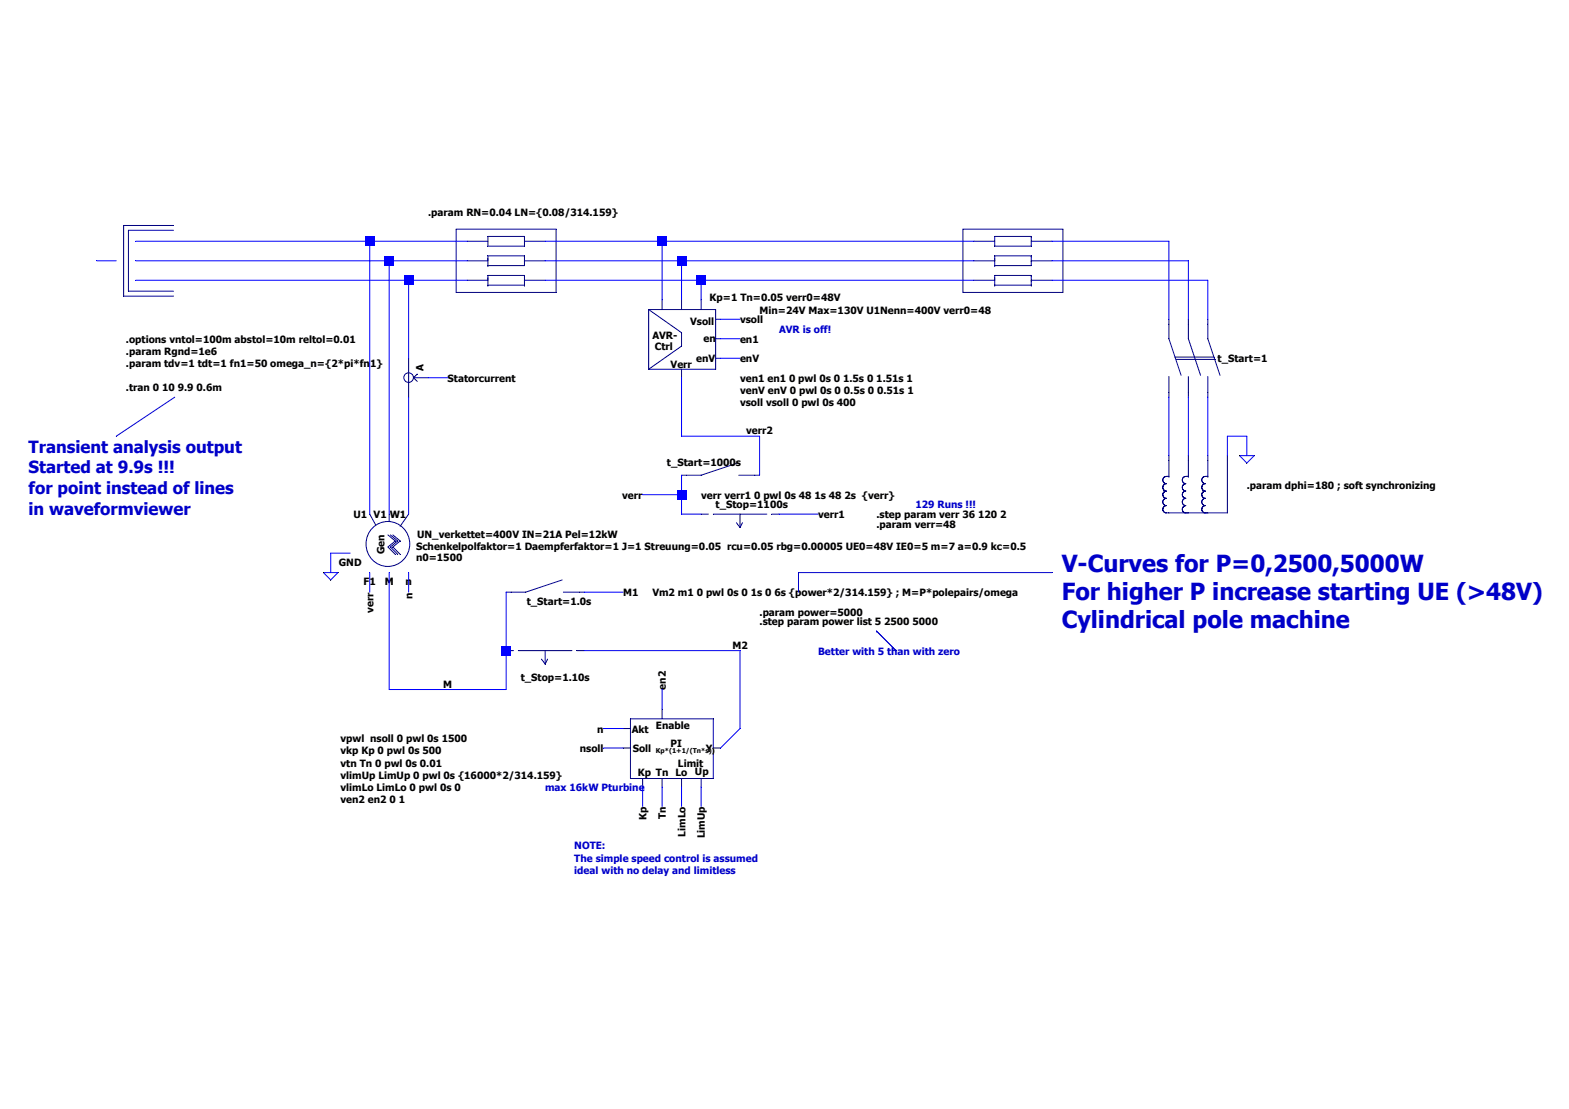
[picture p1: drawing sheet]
<svg xmlns="http://www.w3.org/2000/svg" width="297mm" height="210mm" viewBox="0 0 297 210" stroke-linecap="round" stroke-linejoin="round" font-family="sans-serif">
<defs><g id="words">
<g font-size="4.5" fill="#0000c8">
<text x="201.2" y="108.5">V-Curves for P=0,2500,5000W</text>
<text x="201.2" y="113.8">For higher P increase starting UE (&gt;48V)</text>
<text x="201.2" y="119.1">Cylindrical pole machine</text>
</g>
<g font-size="3.2" fill="#0000c8">
<text x="5.4" y="85.8">Transient analysis output</text>
<text x="5.4" y="89.7">Started at 9.9s !!!</text>
<text x="5.4" y="93.7">for point instead of lines</text>
<text x="5.4" y="97.6">in waveformviewer</text>
</g>
<g font-size="1.9">
<text x="81.2" y="41">.param RN=0.04 LN={0.08/314.159}</text>
<text x="134.5" y="57.1">Kp=1 Tn=0.05 verr0=48V</text>
<text x="144" y="59.4">Min=24V Max=130V U1Nenn=400V verr0=48</text>
<text x="23.9" y="65">.options vntol=100m abstol=10m reltol=0.01</text>
<text x="123.7" y="64.3">AVR-</text>
<text x="130.8" y="61.5">Vsoll</text>
<text x="133.3" y="64.7">en</text>
<text x="140.3" y="65">en1</text>
<text x="140.3" y="61.3">vsoll</text>
<text x="23.9" y="67.3">.param Rgnd=1e6</text>
<text x="23.9" y="69.6">.param tdv=1 tdt=1 fn1=50 omega_n={2*pi*fn1}</text>
<text x="80.3" y="70.4" transform="rotate(-90 80.3 70.4)">A</text>
<text x="124.1" y="66.4">Ctrl</text>
<text x="127.1" y="69.8">Verr</text>
<text x="132" y="68.7">enV</text>
<text x="140.3" y="68.7">enV</text>
<text x="230.8" y="68.7">t_Start=1</text>
<text x="23.9" y="74.2">.tran 0 10 9.9 0.6m</text>
<text x="84.8" y="72.4">Statorcurrent</text>
<text x="140.3" y="72.4">ven1 en1 0 pwl 0s 0 1.5s 0 1.51s 1</text>
<text x="140.3" y="74.7">venV enV 0 pwl 0s 0 0.5s 0 0.51s 1</text>
<text x="140.3" y="77">vsoll vsoll 0 pwl 0s 400</text>
<text x="141.4" y="82.3">verr2</text>
<text x="126.4" y="88.3">t_Start=1000s</text>
<text x="117.9" y="94.5">verr</text>
<text x="132.9" y="94.5">verr verr1 0 pwl 0s 48 1s 48 2s {verr}</text>
<text x="236.3" y="92.7">.param dphi=180 ; soft synchronizing</text>
<text x="67" y="98.2">U1 V1 W1</text>
<text x="79.1" y="101.9">UN_verkettet=400V IN=21A Pel=12kW</text>
<text x="135.6" y="96.4">t_Stop=1100s</text>
<text x="155.1" y="98.2">verr1</text>
<text x="166.1" y="98.2">.step param verr 36 120 2</text>
<text x="166.1" y="100.1">.param verr=48</text>
<text x="64.2" y="107.2">GND</text>
<text x="72.9" y="105.1" transform="rotate(-90 72.9 105.1)">Gen</text>
<text x="78.9" y="106.3">n0=1500</text>
<text x="78.9" y="104.3">Schenkelpolfaktor=1 Daempferfaktor=1 J=1 Streuung=0.05 rcu=0.05 rbg=0.00005 UE0=48V IE0=5 m=7 a=0.9 kc=0.5</text>
<text x="68.9" y="110.9">F1</text>
<text x="72.9" y="110.9">M</text>
<text x="76.8" y="110.9">n</text>
<text x="78.2" y="113.5" transform="rotate(-90 78.2 113.5)">n</text>
<text x="118.1" y="113">M1</text>
<text x="123.6" y="113">Vm2 m1 0 pwl 0s 0 1s 0 6s {power*2/314.159} ; M=P*polepairs/omega</text>
<text x="70.8" y="116.1" transform="rotate(-90 70.8 116.1)">verr</text>
<text x="99.9" y="114.6">t_Start=1.0s</text>
<text x="144" y="116.7">.param power=5000</text>
<text x="144" y="118.6">.step param power list 5 2500 5000</text>
<text x="138.8" y="123">M2</text>
<text x="84" y="130.3">M</text>
<text x="98.7" y="129.2">t_Stop=1.10s</text>
<text x="126.2" y="130.7" transform="rotate(-90 126.2 130.7)">en2</text>
<text x="64.5" y="140.7">vpwl nsoll 0 pwl 0s 1500</text>
<text x="64.5" y="143">vkp Kp 0 pwl 0s 500</text>
<text x="109.9" y="142.6">nsoll</text>
<text x="113.2" y="138.9">n</text>
<text x="119.7" y="138.9">Akt</text>
<text x="119.9" y="142.6">Soll</text>
<text x="124.3" y="138.2">Enable</text>
<text x="127.1" y="141.7">PI</text>
<text x="133.8" y="142.6">Y</text>
<text x="64.5" y="145.3">vtn Tn 0 pwl 0s 0.01</text>
<text x="64.5" y="147.7">vlimUp LimUp 0 pwl 0s {16000*2/314.159}</text>
<text x="64.5" y="150">vlimLo LimLo 0 pwl 0s 0</text>
<text x="120.9" y="147.2">Kp Tn</text>
<text x="128" y="147.2">Lo</text>
<text x="128.5" y="145.4">Limit</text>
<text x="131.7" y="147">Up</text>
<text x="64.5" y="152.3">ven2 en2 0 1</text>
<text x="122.5" y="155.4" transform="rotate(-90 122.5 155.4)">Kp</text>
<text x="126.2" y="155.3" transform="rotate(-90 126.2 155.3)">Tn</text>
<text x="129.9" y="158.6" transform="rotate(-90 129.9 158.6)">LimLo</text>
<text x="133.6" y="158.9" transform="rotate(-90 133.6 158.9)">LimUp</text>
</g>
<g font-size="1.9" fill="#0000c8">
<text x="147.7" y="63.1">AVR is off!</text>
<text x="173.5" y="96.4">129 Runs !!!</text>
<text x="155.1" y="124.1">Better with 5 than with zero</text>
<text x="103.3" y="150">max 16kW Pturbine</text>
<text x="108.9" y="161">NOTE:</text>
<text x="108.9" y="163.4">The simple speed control is assumed</text>
<text x="108.9" y="165.7">ideal with no delay and limitless</text>
</g>
<text font-size="1.3" x="124.3" y="142.8">Kp*(1+1/(Tn*s))</text>
</g></defs>
<path d="M70.1 97.5l1.1 2" fill="none" stroke="#00007e" stroke-width=".19"/>
<path d="M77.5 97.5l-1.7 2.3" fill="none" stroke="#00007e" stroke-width=".19"/>
<path d="M73.8 97.5v1.4" fill="none" stroke="#00007e" stroke-width=".19"/>
<path d="M73.5 103.7l1.4 1.4" fill="none" stroke="#00007e" stroke-width=".19"/>
<path d="M74.9 102.6l-1.4 1.1" fill="none" stroke="#00007e" stroke-width=".19"/>
<path d="M73.5 101.4l1.4 1.2" fill="none" stroke="#00007e" stroke-width=".19"/>
<path d="M74 103.7l1.4 1.4" fill="none" stroke="#00007e" stroke-width=".19"/>
<path d="M75.4 102.6l-1.4 1.1" fill="none" stroke="#00007e" stroke-width=".19"/>
<path d="M74 101.4l1.4 1.2" fill="none" stroke="#00007e" stroke-width=".19"/>
<path d="M74.5 103.7l1.3 1.4" fill="none" stroke="#00007e" stroke-width=".19"/>
<path d="M75.8 102.6l-1.3 1.1" fill="none" stroke="#00007e" stroke-width=".19"/>
<path d="M74.5 101.4l1.3 1.2" fill="none" stroke="#00007e" stroke-width=".19"/>
<path d="M92.5 49v.4M70.8 99.9a4.2 4.2 0 0 1 5.7 .4 4.2 4.2 0 0 1 0 5.7 4.2 4.2 0 0 1-5.7 .4 4.4 4.4 0 0 1 0-6.5z" fill="none" stroke="#00007e" stroke-width=".19"/>
<path d="M99.4 49.4h.1" fill="none" stroke="#00007e" stroke-width=".19"/>
<path d="M92.5 52.7v.4" fill="none" stroke="#00007e" stroke-width=".19"/>
<path d="M99.4 53.1h.1" fill="none" stroke="#00007e" stroke-width=".19"/>
<path d="M88.5 45.7h4" fill="none" stroke="#00007e" stroke-width=".19"/>
<path d="M88.5 49.4h4" fill="none" stroke="#00007e" stroke-width=".19"/>
<path d="M88.5 53.1h4" fill="none" stroke="#00007e" stroke-width=".19"/>
<path d="M99.4 45.7h3.9" fill="none" stroke="#00007e" stroke-width=".19"/>
<path d="M99.4 49.4h3.9" fill="none" stroke="#00007e" stroke-width=".19"/>
<path d="M99.4 53.1h3.9" fill="none" stroke="#00007e" stroke-width=".19"/>
<path d="M92.5 44.8v1.9" fill="none" stroke="#00007e" stroke-width=".19"/>
<path d="M92.5 46.7h6.9" fill="none" stroke="#00007e" stroke-width=".19"/>
<path d="M99.4 44.8v1.9" fill="none" stroke="#00007e" stroke-width=".19"/>
<path d="M99.4 44.8h.1" fill="none" stroke="#00007e" stroke-width=".19"/>
<path d="M92.5 44.8h6.9" fill="none" stroke="#00007e" stroke-width=".19"/>
<path d="M92.5 48.5v1.9" fill="none" stroke="#00007e" stroke-width=".19"/>
<path d="M92.5 50.4h.1" fill="none" stroke="#00007e" stroke-width=".19"/>
<path d="M92.5 50.4h6.9" fill="none" stroke="#00007e" stroke-width=".19"/>
<path d="M99.4 48.5v1.9" fill="none" stroke="#00007e" stroke-width=".19"/>
<path d="M99.4 48.5h.1" fill="none" stroke="#00007e" stroke-width=".19"/>
<path d="M92.5 48.5h6.9" fill="none" stroke="#00007e" stroke-width=".19"/>
<path d="M92.5 52.2v1.9" fill="none" stroke="#00007e" stroke-width=".19"/>
<path d="M92.5 54.1h.1" fill="none" stroke="#00007e" stroke-width=".19"/>
<path d="M92.5 54.1h6.9" fill="none" stroke="#00007e" stroke-width=".19"/>
<path d="M99.4 54.1h.1" fill="none" stroke="#00007e" stroke-width=".19"/>
<path d="M99.4 52.2v1.9" fill="none" stroke="#00007e" stroke-width=".19"/>
<path d="M99.4 52.2h.1" fill="none" stroke="#00007e" stroke-width=".19"/>
<path d="M92.5 52.2h6.9" fill="none" stroke="#00007e" stroke-width=".19"/>
<path d="M86.5 43.4h18.9" fill="none" stroke="#00007e" stroke-width=".19"/>
<path d="M105.4 43.4v12" fill="none" stroke="#00007e" stroke-width=".19"/>
<path d="M86.5 55.4h18.9" fill="none" stroke="#00007e" stroke-width=".19"/>
<path d="M86.5 43.4v12" fill="none" stroke="#00007e" stroke-width=".19"/>
<path d="M119.5 136.3v11.3" fill="none" stroke="#00007e" stroke-width=".19"/>
<path d="M119.5 147.6h15.7" fill="none" stroke="#00007e" stroke-width=".19"/>
<path d="M135.2 136.3v11.3" fill="none" stroke="#00007e" stroke-width=".19"/>
<path d="M119.5 136.3h15.7" fill="none" stroke="#00007e" stroke-width=".19"/>
<path d="M118.1 138.1h1.4" fill="none" stroke="#00007e" stroke-width=".19"/>
<path d="M118.1 141.8h1.4" fill="none" stroke="#00007e" stroke-width=".19"/>
<path d="M135.2 141.8h1.4" fill="none" stroke="#00007e" stroke-width=".19"/>
<path d="M121.8 147.6v1.6" fill="none" stroke="#00007e" stroke-width=".19"/>
<path d="M125.5 147.6v1.6" fill="none" stroke="#00007e" stroke-width=".19"/>
<path d="M132.9 147.6v1.6" fill="none" stroke="#00007e" stroke-width=".19"/>
<path d="M129.2 147.6v1.6" fill="none" stroke="#00007e" stroke-width=".19"/>
<path d="M125.5 134.4v1.9" fill="none" stroke="#00007e" stroke-width=".19"/>
<path d="M95.9 123.4h1.4" fill="none" stroke="#00007e" stroke-width=".19"/>
<path d="M109.3 123.4h1.4" fill="none" stroke="#00007e" stroke-width=".19"/>
<path d="M98.2 123.4h10.2" fill="none" stroke="#00007e" stroke-width=".19"/>
<path d="M103.3 123.4v2.5" fill="none" stroke="#00007e" stroke-width=".19"/>
<path d="M102.6 125l.7 .9" fill="none" stroke="#00007e" stroke-width=".19"/>
<path d="M103.8 125l-.5 .9" fill="none" stroke="#00007e" stroke-width=".19"/>
<path d="M221.1 97.2h.5" fill="none" stroke="#00007e" stroke-width=".19"/>
<path d="M221.6 87.3v3" fill="none" stroke="#00007e" stroke-width=".19"/>
<path d="M221.6 90.3h.1" fill="none" stroke="#00007e" stroke-width=".19"/>
<path d="M221.1 90.3h.5" fill="none" stroke="#00007e" stroke-width=".19"/>
<path d="M224.8 97.2h.4" fill="none" stroke="#00007e" stroke-width=".19"/>
<path d="M225.2 87.3v3" fill="none" stroke="#00007e" stroke-width=".19"/>
<path d="M225.2 90.3h.1" fill="none" stroke="#00007e" stroke-width=".19"/>
<path d="M224.8 90.3h.4" fill="none" stroke="#00007e" stroke-width=".19"/>
<path d="M228.5 97.2h.4" fill="none" stroke="#00007e" stroke-width=".19"/>
<path d="M228.9 87.3v3" fill="none" stroke="#00007e" stroke-width=".19"/>
<path d="M228.9 90.3h.1" fill="none" stroke="#00007e" stroke-width=".19"/>
<path d="M228.5 90.3h.4" fill="none" stroke="#00007e" stroke-width=".19"/>
<path d="M221.6 86.4v.9" fill="none" stroke="#00007e" stroke-width=".19"/>
<path d="M225.2 86.4v.9" fill="none" stroke="#00007e" stroke-width=".19"/>
<path d="M228.9 86.4v.9" fill="none" stroke="#00007e" stroke-width=".19"/>
<path d="M232.6 86.4v.9" fill="none" stroke="#00007e" stroke-width=".19"/>
<path d="M221.6 97.2h11" fill="none" stroke="#00007e" stroke-width=".19"/>
<path d="M232.6 87.3v9.9" fill="none" stroke="#00007e" stroke-width=".19"/>
<path d="M221 97.2h.1" fill="none" stroke="#00007e" stroke-width=".19"/>
<path d="M221 97.2h.1" fill="none" stroke="#00007e" stroke-width=".19"/>
<path d="M220.9 97.2h.1" fill="none" stroke="#00007e" stroke-width=".19"/>
<path d="M220.8 97.2h.1" fill="none" stroke="#00007e" stroke-width=".19"/>
<path d="M220.8 97.2h.1" fill="none" stroke="#00007e" stroke-width=".19"/>
<path d="M220.7 97.1l.1 .1" fill="none" stroke="#00007e" stroke-width=".19"/>
<path d="M220.7 97.1h.1" fill="none" stroke="#00007e" stroke-width=".19"/>
<path d="M220.6 97l.1 .1" fill="none" stroke="#00007e" stroke-width=".19"/>
<path d="M220.6 97h.1" fill="none" stroke="#00007e" stroke-width=".19"/>
<path d="M220.5 96.9l.1 .1" fill="none" stroke="#00007e" stroke-width=".19"/>
<path d="M220.5 96.9h.1" fill="none" stroke="#00007e" stroke-width=".19"/>
<path d="M220.5 96.8v.1" fill="none" stroke="#00007e" stroke-width=".19"/>
<path d="M220.4 96.8h.1" fill="none" stroke="#00007e" stroke-width=".19"/>
<path d="M220.4 96.7v.1" fill="none" stroke="#00007e" stroke-width=".19"/>
<path d="M220.4 96.6v.1" fill="none" stroke="#00007e" stroke-width=".19"/>
<path d="M220.4 96.6h.1" fill="none" stroke="#00007e" stroke-width=".19"/>
<path d="M220.4 96.5v.1" fill="none" stroke="#00007e" stroke-width=".19"/>
<path d="M220.4 96.5h.1" fill="none" stroke="#00007e" stroke-width=".19"/>
<path d="M220.4 96.4v.1" fill="none" stroke="#00007e" stroke-width=".19"/>
<path d="M220.4 96.3v.1" fill="none" stroke="#00007e" stroke-width=".19"/>
<path d="M220.5 96.3h-.1" fill="none" stroke="#00007e" stroke-width=".19"/>
<path d="M220.5 96.2v.1" fill="none" stroke="#00007e" stroke-width=".19"/>
<path d="M220.5 96.1v.1" fill="none" stroke="#00007e" stroke-width=".19"/>
<path d="M220.6 96.1h-.1" fill="none" stroke="#00007e" stroke-width=".19"/>
<path d="M220.6 96.1h.1" fill="none" stroke="#00007e" stroke-width=".19"/>
<path d="M220.7 96l-.1 .1" fill="none" stroke="#00007e" stroke-width=".19"/>
<path d="M220.7 96h.1" fill="none" stroke="#00007e" stroke-width=".19"/>
<path d="M220.8 95.9l-.1 .1" fill="none" stroke="#00007e" stroke-width=".19"/>
<path d="M220.9 95.9h-.1" fill="none" stroke="#00007e" stroke-width=".19"/>
<path d="M220.9 95.9h.1" fill="none" stroke="#00007e" stroke-width=".19"/>
<path d="M221 95.9h-.1" fill="none" stroke="#00007e" stroke-width=".19"/>
<path d="M221 95.9h.1" fill="none" stroke="#00007e" stroke-width=".19"/>
<path d="M221 95.9h.1" fill="none" stroke="#00007e" stroke-width=".19"/>
<path d="M221 95.8v.1" fill="none" stroke="#00007e" stroke-width=".19"/>
<path d="M220.9 95.8h.1" fill="none" stroke="#00007e" stroke-width=".19"/>
<path d="M220.8 95.8h.1" fill="none" stroke="#00007e" stroke-width=".19"/>
<path d="M220.8 95.8h.1" fill="none" stroke="#00007e" stroke-width=".19"/>
<path d="M220.7 95.8h.1" fill="none" stroke="#00007e" stroke-width=".19"/>
<path d="M220.7 95.7v.1" fill="none" stroke="#00007e" stroke-width=".19"/>
<path d="M220.6 95.7h.1" fill="none" stroke="#00007e" stroke-width=".19"/>
<path d="M220.6 95.6v.1" fill="none" stroke="#00007e" stroke-width=".19"/>
<path d="M220.5 95.6h.1" fill="none" stroke="#00007e" stroke-width=".19"/>
<path d="M220.5 95.5v.1" fill="none" stroke="#00007e" stroke-width=".19"/>
<path d="M220.5 95.5h.1" fill="none" stroke="#00007e" stroke-width=".19"/>
<path d="M220.4 95.4l.1 .1" fill="none" stroke="#00007e" stroke-width=".19"/>
<path d="M220.4 95.3v.1" fill="none" stroke="#00007e" stroke-width=".19"/>
<path d="M220.4 95.3h.1" fill="none" stroke="#00007e" stroke-width=".19"/>
<path d="M220.4 95.2v.1" fill="none" stroke="#00007e" stroke-width=".19"/>
<path d="M220.4 95.1v.1" fill="none" stroke="#00007e" stroke-width=".19"/>
<path d="M220.4 95.1h.1" fill="none" stroke="#00007e" stroke-width=".19"/>
<path d="M220.4 95v.1" fill="none" stroke="#00007e" stroke-width=".19"/>
<path d="M220.4 94.9v.1" fill="none" stroke="#00007e" stroke-width=".19"/>
<path d="M220.5 94.9h-.1" fill="none" stroke="#00007e" stroke-width=".19"/>
<path d="M220.5 94.8v.1" fill="none" stroke="#00007e" stroke-width=".19"/>
<path d="M220.5 94.8h.1" fill="none" stroke="#00007e" stroke-width=".19"/>
<path d="M220.6 94.7l-.1 .1" fill="none" stroke="#00007e" stroke-width=".19"/>
<path d="M220.6 94.7h.1" fill="none" stroke="#00007e" stroke-width=".19"/>
<path d="M220.7 94.6l-.1 .1" fill="none" stroke="#00007e" stroke-width=".19"/>
<path d="M220.7 94.6h.1" fill="none" stroke="#00007e" stroke-width=".19"/>
<path d="M220.8 94.5l-.1 .1" fill="none" stroke="#00007e" stroke-width=".19"/>
<path d="M220.9 94.5h-.1" fill="none" stroke="#00007e" stroke-width=".19"/>
<path d="M220.9 94.5h.1" fill="none" stroke="#00007e" stroke-width=".19"/>
<path d="M221 94.5h-.1" fill="none" stroke="#00007e" stroke-width=".19"/>
<path d="M221 94.5h.1" fill="none" stroke="#00007e" stroke-width=".19"/>
<path d="M221 94.5h.1" fill="none" stroke="#00007e" stroke-width=".19"/>
<path d="M221 94.5h.1" fill="none" stroke="#00007e" stroke-width=".19"/>
<path d="M220.9 94.4l.1 .1" fill="none" stroke="#00007e" stroke-width=".19"/>
<path d="M220.8 94.4h.1" fill="none" stroke="#00007e" stroke-width=".19"/>
<path d="M220.8 94.4h.1" fill="none" stroke="#00007e" stroke-width=".19"/>
<path d="M220.7 94.4h.1" fill="none" stroke="#00007e" stroke-width=".19"/>
<path d="M220.7 94.3v.1" fill="none" stroke="#00007e" stroke-width=".19"/>
<path d="M220.6 94.3h.1" fill="none" stroke="#00007e" stroke-width=".19"/>
<path d="M220.6 94.2v.1" fill="none" stroke="#00007e" stroke-width=".19"/>
<path d="M220.5 94.2h.1" fill="none" stroke="#00007e" stroke-width=".19"/>
<path d="M220.5 94.1v.1" fill="none" stroke="#00007e" stroke-width=".19"/>
<path d="M220.5 94.1h.1" fill="none" stroke="#00007e" stroke-width=".19"/>
<path d="M220.4 94l.1 .1" fill="none" stroke="#00007e" stroke-width=".19"/>
<path d="M220.4 93.9v.1" fill="none" stroke="#00007e" stroke-width=".19"/>
<path d="M220.4 93.9h.1" fill="none" stroke="#00007e" stroke-width=".19"/>
<path d="M220.4 93.8v.1" fill="none" stroke="#00007e" stroke-width=".19"/>
<path d="M220.4 93.7v.1" fill="none" stroke="#00007e" stroke-width=".19"/>
<path d="M220.4 93.7h.1" fill="none" stroke="#00007e" stroke-width=".19"/>
<path d="M220.4 93.6v.1" fill="none" stroke="#00007e" stroke-width=".19"/>
<path d="M220.4 93.6h.1" fill="none" stroke="#00007e" stroke-width=".19"/>
<path d="M220.5 93.5l-.1 .1" fill="none" stroke="#00007e" stroke-width=".19"/>
<path d="M220.5 93.4v.1" fill="none" stroke="#00007e" stroke-width=".19"/>
<path d="M220.5 93.4h.1" fill="none" stroke="#00007e" stroke-width=".19"/>
<path d="M220.6 93.3l-.1 .1" fill="none" stroke="#00007e" stroke-width=".19"/>
<path d="M220.6 93.3h.1" fill="none" stroke="#00007e" stroke-width=".19"/>
<path d="M220.7 93.2l-.1 .1" fill="none" stroke="#00007e" stroke-width=".19"/>
<path d="M220.7 93.2h.1" fill="none" stroke="#00007e" stroke-width=".19"/>
<path d="M220.8 93.2h-.1" fill="none" stroke="#00007e" stroke-width=".19"/>
<path d="M220.9 93.1l-.1 .1" fill="none" stroke="#00007e" stroke-width=".19"/>
<path d="M220.9 93.1h.1" fill="none" stroke="#00007e" stroke-width=".19"/>
<path d="M220.9 93.1h.1" fill="none" stroke="#00007e" stroke-width=".19"/>
<path d="M221 93.1h.1" fill="none" stroke="#00007e" stroke-width=".19"/>
<path d="M221 93.1h.1" fill="none" stroke="#00007e" stroke-width=".19"/>
<path d="M221 93.1h.1" fill="none" stroke="#00007e" stroke-width=".19"/>
<path d="M220.9 93.1h.1" fill="none" stroke="#00007e" stroke-width=".19"/>
<path d="M220.8 93l.1 .1" fill="none" stroke="#00007e" stroke-width=".19"/>
<path d="M220.8 93h.1" fill="none" stroke="#00007e" stroke-width=".19"/>
<path d="M220.7 93h.1" fill="none" stroke="#00007e" stroke-width=".19"/>
<path d="M220.7 92.9v.1" fill="none" stroke="#00007e" stroke-width=".19"/>
<path d="M220.6 92.9h.1" fill="none" stroke="#00007e" stroke-width=".19"/>
<path d="M220.6 92.9h.1" fill="none" stroke="#00007e" stroke-width=".19"/>
<path d="M220.5 92.8l.1 .1" fill="none" stroke="#00007e" stroke-width=".19"/>
<path d="M220.5 92.7v.1" fill="none" stroke="#00007e" stroke-width=".19"/>
<path d="M220.5 92.7h.1" fill="none" stroke="#00007e" stroke-width=".19"/>
<path d="M220.4 92.6l.1 .1" fill="none" stroke="#00007e" stroke-width=".19"/>
<path d="M220.4 92.6h.1" fill="none" stroke="#00007e" stroke-width=".19"/>
<path d="M220.4 92.5v.1" fill="none" stroke="#00007e" stroke-width=".19"/>
<path d="M220.4 92.4v.1" fill="none" stroke="#00007e" stroke-width=".19"/>
<path d="M220.4 92.4h.1" fill="none" stroke="#00007e" stroke-width=".19"/>
<path d="M220.4 92.3v.1" fill="none" stroke="#00007e" stroke-width=".19"/>
<path d="M220.4 92.2v.1" fill="none" stroke="#00007e" stroke-width=".19"/>
<path d="M220.4 92.2h.1" fill="none" stroke="#00007e" stroke-width=".19"/>
<path d="M220.5 92.1l-.1 .1" fill="none" stroke="#00007e" stroke-width=".19"/>
<path d="M220.5 92v.1" fill="none" stroke="#00007e" stroke-width=".19"/>
<path d="M220.5 92h.1" fill="none" stroke="#00007e" stroke-width=".19"/>
<path d="M220.6 91.9l-.1 .1" fill="none" stroke="#00007e" stroke-width=".19"/>
<path d="M220.6 91.9h.1" fill="none" stroke="#00007e" stroke-width=".19"/>
<path d="M220.7 91.8l-.1 .1" fill="none" stroke="#00007e" stroke-width=".19"/>
<path d="M220.7 91.8h.1" fill="none" stroke="#00007e" stroke-width=".19"/>
<path d="M220.8 91.8h-.1" fill="none" stroke="#00007e" stroke-width=".19"/>
<path d="M220.9 91.8h-.1" fill="none" stroke="#00007e" stroke-width=".19"/>
<path d="M220.9 91.7v.1" fill="none" stroke="#00007e" stroke-width=".19"/>
<path d="M221 91.7h-.1" fill="none" stroke="#00007e" stroke-width=".19"/>
<path d="M221 91.7h.1" fill="none" stroke="#00007e" stroke-width=".19"/>
<path d="M221 91.7h.1" fill="none" stroke="#00007e" stroke-width=".19"/>
<path d="M221 91.7h.1" fill="none" stroke="#00007e" stroke-width=".19"/>
<path d="M220.9 91.7h.1" fill="none" stroke="#00007e" stroke-width=".19"/>
<path d="M220.8 91.6l.1 .1" fill="none" stroke="#00007e" stroke-width=".19"/>
<path d="M220.8 91.6h.1" fill="none" stroke="#00007e" stroke-width=".19"/>
<path d="M220.7 91.6h.1" fill="none" stroke="#00007e" stroke-width=".19"/>
<path d="M220.7 91.6h.1" fill="none" stroke="#00007e" stroke-width=".19"/>
<path d="M220.6 91.5l.1 .1" fill="none" stroke="#00007e" stroke-width=".19"/>
<path d="M220.6 91.5h.1" fill="none" stroke="#00007e" stroke-width=".19"/>
<path d="M220.5 91.4l.1 .1" fill="none" stroke="#00007e" stroke-width=".19"/>
<path d="M220.5 91.3v.1" fill="none" stroke="#00007e" stroke-width=".19"/>
<path d="M220.5 91.3h.1" fill="none" stroke="#00007e" stroke-width=".19"/>
<path d="M220.4 91.2l.1 .1" fill="none" stroke="#00007e" stroke-width=".19"/>
<path d="M220.4 91.2h.1" fill="none" stroke="#00007e" stroke-width=".19"/>
<path d="M220.4 91.1v.1" fill="none" stroke="#00007e" stroke-width=".19"/>
<path d="M220.4 91v.1" fill="none" stroke="#00007e" stroke-width=".19"/>
<path d="M220.4 91h.1" fill="none" stroke="#00007e" stroke-width=".19"/>
<path d="M220.4 90.9v.1" fill="none" stroke="#00007e" stroke-width=".19"/>
<path d="M220.4 90.8v.1" fill="none" stroke="#00007e" stroke-width=".19"/>
<path d="M220.4 90.8h.1" fill="none" stroke="#00007e" stroke-width=".19"/>
<path d="M220.5 90.7l-.1 .1" fill="none" stroke="#00007e" stroke-width=".19"/>
<path d="M220.5 90.6v.1" fill="none" stroke="#00007e" stroke-width=".19"/>
<path d="M220.5 90.6h.1" fill="none" stroke="#00007e" stroke-width=".19"/>
<path d="M220.6 90.5l-.1 .1" fill="none" stroke="#00007e" stroke-width=".19"/>
<path d="M220.6 90.5h.1" fill="none" stroke="#00007e" stroke-width=".19"/>
<path d="M220.7 90.5h-.1" fill="none" stroke="#00007e" stroke-width=".19"/>
<path d="M220.7 90.4v.1" fill="none" stroke="#00007e" stroke-width=".19"/>
<path d="M220.8 90.4h-.1" fill="none" stroke="#00007e" stroke-width=".19"/>
<path d="M220.9 90.4h-.1" fill="none" stroke="#00007e" stroke-width=".19"/>
<path d="M220.9 90.4h.1" fill="none" stroke="#00007e" stroke-width=".19"/>
<path d="M221 90.3l-.1 .1" fill="none" stroke="#00007e" stroke-width=".19"/>
<path d="M221 90.3h.1" fill="none" stroke="#00007e" stroke-width=".19"/>
<path d="M224.7 97.2h.1" fill="none" stroke="#00007e" stroke-width=".19"/>
<path d="M224.7 97.2h.1" fill="none" stroke="#00007e" stroke-width=".19"/>
<path d="M224.6 97.2h.1" fill="none" stroke="#00007e" stroke-width=".19"/>
<path d="M224.5 97.2h.1" fill="none" stroke="#00007e" stroke-width=".19"/>
<path d="M224.5 97.2h.1" fill="none" stroke="#00007e" stroke-width=".19"/>
<path d="M224.4 97.1l.1 .1" fill="none" stroke="#00007e" stroke-width=".19"/>
<path d="M224.4 97.1h.1" fill="none" stroke="#00007e" stroke-width=".19"/>
<path d="M224.3 97l.1 .1" fill="none" stroke="#00007e" stroke-width=".19"/>
<path d="M224.2 97h.1" fill="none" stroke="#00007e" stroke-width=".19"/>
<path d="M224.2 96.9v.1" fill="none" stroke="#00007e" stroke-width=".19"/>
<path d="M224.2 96.9h.1" fill="none" stroke="#00007e" stroke-width=".19"/>
<path d="M224.1 96.8l.1 .1" fill="none" stroke="#00007e" stroke-width=".19"/>
<path d="M224.1 96.8h.1" fill="none" stroke="#00007e" stroke-width=".19"/>
<path d="M224.1 96.7v.1" fill="none" stroke="#00007e" stroke-width=".19"/>
<path d="M224.1 96.6v.1" fill="none" stroke="#00007e" stroke-width=".19"/>
<path d="M224.1 96.6h.1" fill="none" stroke="#00007e" stroke-width=".19"/>
<path d="M224.1 96.5v.1" fill="none" stroke="#00007e" stroke-width=".19"/>
<path d="M224.1 96.5h.1" fill="none" stroke="#00007e" stroke-width=".19"/>
<path d="M224.1 96.4v.1" fill="none" stroke="#00007e" stroke-width=".19"/>
<path d="M224.1 96.3v.1" fill="none" stroke="#00007e" stroke-width=".19"/>
<path d="M224.2 96.3h-.1" fill="none" stroke="#00007e" stroke-width=".19"/>
<path d="M224.2 96.2v.1" fill="none" stroke="#00007e" stroke-width=".19"/>
<path d="M224.2 96.1v.1" fill="none" stroke="#00007e" stroke-width=".19"/>
<path d="M224.3 96.1h-.1" fill="none" stroke="#00007e" stroke-width=".19"/>
<path d="M224.3 96.1h.1" fill="none" stroke="#00007e" stroke-width=".19"/>
<path d="M224.4 96l-.1 .1" fill="none" stroke="#00007e" stroke-width=".19"/>
<path d="M224.4 96h.1" fill="none" stroke="#00007e" stroke-width=".19"/>
<path d="M224.5 95.9l-.1 .1" fill="none" stroke="#00007e" stroke-width=".19"/>
<path d="M224.5 95.9h.1" fill="none" stroke="#00007e" stroke-width=".19"/>
<path d="M224.6 95.9h-.1" fill="none" stroke="#00007e" stroke-width=".19"/>
<path d="M224.7 95.9h-.1" fill="none" stroke="#00007e" stroke-width=".19"/>
<path d="M224.7 95.9h.1" fill="none" stroke="#00007e" stroke-width=".19"/>
<path d="M224.7 95.9h.1" fill="none" stroke="#00007e" stroke-width=".19"/>
<path d="M224.7 95.8v.1" fill="none" stroke="#00007e" stroke-width=".19"/>
<path d="M224.6 95.8h.1" fill="none" stroke="#00007e" stroke-width=".19"/>
<path d="M224.5 95.8h.1" fill="none" stroke="#00007e" stroke-width=".19"/>
<path d="M224.5 95.8h.1" fill="none" stroke="#00007e" stroke-width=".19"/>
<path d="M224.4 95.8h.1" fill="none" stroke="#00007e" stroke-width=".19"/>
<path d="M224.4 95.7v.1" fill="none" stroke="#00007e" stroke-width=".19"/>
<path d="M224.3 95.7h.1" fill="none" stroke="#00007e" stroke-width=".19"/>
<path d="M224.2 95.6l.1 .1" fill="none" stroke="#00007e" stroke-width=".19"/>
<path d="M224.2 95.6h.1" fill="none" stroke="#00007e" stroke-width=".19"/>
<path d="M224.2 95.5v.1" fill="none" stroke="#00007e" stroke-width=".19"/>
<path d="M224.1 95.5h.1" fill="none" stroke="#00007e" stroke-width=".19"/>
<path d="M224.1 95.4v.1" fill="none" stroke="#00007e" stroke-width=".19"/>
<path d="M224.1 95.3v.1" fill="none" stroke="#00007e" stroke-width=".19"/>
<path d="M224.1 95.3h.1" fill="none" stroke="#00007e" stroke-width=".19"/>
<path d="M224.1 95.2v.1" fill="none" stroke="#00007e" stroke-width=".19"/>
<path d="M224.1 95.1v.1" fill="none" stroke="#00007e" stroke-width=".19"/>
<path d="M224.1 95.1h.1" fill="none" stroke="#00007e" stroke-width=".19"/>
<path d="M224.1 95v.1" fill="none" stroke="#00007e" stroke-width=".19"/>
<path d="M224.1 94.9v.1" fill="none" stroke="#00007e" stroke-width=".19"/>
<path d="M224.2 94.9h-.1" fill="none" stroke="#00007e" stroke-width=".19"/>
<path d="M224.2 94.8v.1" fill="none" stroke="#00007e" stroke-width=".19"/>
<path d="M224.2 94.8h.1" fill="none" stroke="#00007e" stroke-width=".19"/>
<path d="M224.3 94.7l-.1 .1" fill="none" stroke="#00007e" stroke-width=".19"/>
<path d="M224.3 94.7h.1" fill="none" stroke="#00007e" stroke-width=".19"/>
<path d="M224.4 94.6l-.1 .1" fill="none" stroke="#00007e" stroke-width=".19"/>
<path d="M224.4 94.6h.1" fill="none" stroke="#00007e" stroke-width=".19"/>
<path d="M224.5 94.5l-.1 .1" fill="none" stroke="#00007e" stroke-width=".19"/>
<path d="M224.5 94.5h.1" fill="none" stroke="#00007e" stroke-width=".19"/>
<path d="M224.6 94.5h-.1" fill="none" stroke="#00007e" stroke-width=".19"/>
<path d="M224.7 94.5h-.1" fill="none" stroke="#00007e" stroke-width=".19"/>
<path d="M224.7 94.5h.1" fill="none" stroke="#00007e" stroke-width=".19"/>
<path d="M224.7 94.5h.1" fill="none" stroke="#00007e" stroke-width=".19"/>
<path d="M224.7 94.5h.1" fill="none" stroke="#00007e" stroke-width=".19"/>
<path d="M224.6 94.4l.1 .1" fill="none" stroke="#00007e" stroke-width=".19"/>
<path d="M224.5 94.4h.1" fill="none" stroke="#00007e" stroke-width=".19"/>
<path d="M224.5 94.4h.1" fill="none" stroke="#00007e" stroke-width=".19"/>
<path d="M224.4 94.4h.1" fill="none" stroke="#00007e" stroke-width=".19"/>
<path d="M224.4 94.3v.1" fill="none" stroke="#00007e" stroke-width=".19"/>
<path d="M224.3 94.3h.1" fill="none" stroke="#00007e" stroke-width=".19"/>
<path d="M224.2 94.2l.1 .1" fill="none" stroke="#00007e" stroke-width=".19"/>
<path d="M224.2 94.2h.1" fill="none" stroke="#00007e" stroke-width=".19"/>
<path d="M224.2 94.1v.1" fill="none" stroke="#00007e" stroke-width=".19"/>
<path d="M224.1 94.1h.1" fill="none" stroke="#00007e" stroke-width=".19"/>
<path d="M224.1 94v.1" fill="none" stroke="#00007e" stroke-width=".19"/>
<path d="M224.1 93.9v.1" fill="none" stroke="#00007e" stroke-width=".19"/>
<path d="M224.1 93.9h.1" fill="none" stroke="#00007e" stroke-width=".19"/>
<path d="M224.1 93.8v.1" fill="none" stroke="#00007e" stroke-width=".19"/>
<path d="M224.1 93.7v.1" fill="none" stroke="#00007e" stroke-width=".19"/>
<path d="M224.1 93.7h.1" fill="none" stroke="#00007e" stroke-width=".19"/>
<path d="M224.1 93.6v.1" fill="none" stroke="#00007e" stroke-width=".19"/>
<path d="M224.1 93.6h.1" fill="none" stroke="#00007e" stroke-width=".19"/>
<path d="M224.2 93.5l-.1 .1" fill="none" stroke="#00007e" stroke-width=".19"/>
<path d="M224.2 93.4v.1" fill="none" stroke="#00007e" stroke-width=".19"/>
<path d="M224.2 93.4h.1" fill="none" stroke="#00007e" stroke-width=".19"/>
<path d="M224.3 93.3l-.1 .1" fill="none" stroke="#00007e" stroke-width=".19"/>
<path d="M224.3 93.3h.1" fill="none" stroke="#00007e" stroke-width=".19"/>
<path d="M224.4 93.2l-.1 .1" fill="none" stroke="#00007e" stroke-width=".19"/>
<path d="M224.4 93.2h.1" fill="none" stroke="#00007e" stroke-width=".19"/>
<path d="M224.5 93.2h-.1" fill="none" stroke="#00007e" stroke-width=".19"/>
<path d="M224.5 93.1v.1" fill="none" stroke="#00007e" stroke-width=".19"/>
<path d="M224.6 93.1h-.1" fill="none" stroke="#00007e" stroke-width=".19"/>
<path d="M224.6 93.1h.1" fill="none" stroke="#00007e" stroke-width=".19"/>
<path d="M224.7 93.1h.1" fill="none" stroke="#00007e" stroke-width=".19"/>
<path d="M224.7 93.1h.1" fill="none" stroke="#00007e" stroke-width=".19"/>
<path d="M224.7 93.1h.1" fill="none" stroke="#00007e" stroke-width=".19"/>
<path d="M224.6 93.1h.1" fill="none" stroke="#00007e" stroke-width=".19"/>
<path d="M224.5 93l.1 .1" fill="none" stroke="#00007e" stroke-width=".19"/>
<path d="M224.5 93h.1" fill="none" stroke="#00007e" stroke-width=".19"/>
<path d="M224.4 93h.1" fill="none" stroke="#00007e" stroke-width=".19"/>
<path d="M224.4 92.9v.1" fill="none" stroke="#00007e" stroke-width=".19"/>
<path d="M224.3 92.9h.1" fill="none" stroke="#00007e" stroke-width=".19"/>
<path d="M224.2 92.9h.1" fill="none" stroke="#00007e" stroke-width=".19"/>
<path d="M224.2 92.8v.1" fill="none" stroke="#00007e" stroke-width=".19"/>
<path d="M224.2 92.7v.1" fill="none" stroke="#00007e" stroke-width=".19"/>
<path d="M224.1 92.7h.1" fill="none" stroke="#00007e" stroke-width=".19"/>
<path d="M224.1 92.6v.1" fill="none" stroke="#00007e" stroke-width=".19"/>
<path d="M224.1 92.6h.1" fill="none" stroke="#00007e" stroke-width=".19"/>
<path d="M224.1 92.5v.1" fill="none" stroke="#00007e" stroke-width=".19"/>
<path d="M224.1 92.4v.1" fill="none" stroke="#00007e" stroke-width=".19"/>
<path d="M224.1 92.4h.1" fill="none" stroke="#00007e" stroke-width=".19"/>
<path d="M224.1 92.3v.1" fill="none" stroke="#00007e" stroke-width=".19"/>
<path d="M224.1 92.2v.1" fill="none" stroke="#00007e" stroke-width=".19"/>
<path d="M224.1 92.2h.1" fill="none" stroke="#00007e" stroke-width=".19"/>
<path d="M224.2 92.1l-.1 .1" fill="none" stroke="#00007e" stroke-width=".19"/>
<path d="M224.2 92v.1" fill="none" stroke="#00007e" stroke-width=".19"/>
<path d="M224.2 92h.1" fill="none" stroke="#00007e" stroke-width=".19"/>
<path d="M224.3 91.9l-.1 .1" fill="none" stroke="#00007e" stroke-width=".19"/>
<path d="M224.3 91.9h.1" fill="none" stroke="#00007e" stroke-width=".19"/>
<path d="M224.4 91.8l-.1 .1" fill="none" stroke="#00007e" stroke-width=".19"/>
<path d="M224.4 91.8h.1" fill="none" stroke="#00007e" stroke-width=".19"/>
<path d="M224.5 91.8h-.1" fill="none" stroke="#00007e" stroke-width=".19"/>
<path d="M224.5 91.8h.1" fill="none" stroke="#00007e" stroke-width=".19"/>
<path d="M224.6 91.7l-.1 .1" fill="none" stroke="#00007e" stroke-width=".19"/>
<path d="M224.7 91.7h-.1" fill="none" stroke="#00007e" stroke-width=".19"/>
<path d="M224.7 91.7h.1" fill="none" stroke="#00007e" stroke-width=".19"/>
<path d="M224.7 91.7h.1" fill="none" stroke="#00007e" stroke-width=".19"/>
<path d="M224.7 91.7h.1" fill="none" stroke="#00007e" stroke-width=".19"/>
<path d="M224.6 91.7h.1" fill="none" stroke="#00007e" stroke-width=".19"/>
<path d="M224.5 91.6l.1 .1" fill="none" stroke="#00007e" stroke-width=".19"/>
<path d="M224.5 91.6h.1" fill="none" stroke="#00007e" stroke-width=".19"/>
<path d="M224.4 91.6h.1" fill="none" stroke="#00007e" stroke-width=".19"/>
<path d="M224.4 91.6h.1" fill="none" stroke="#00007e" stroke-width=".19"/>
<path d="M224.3 91.5l.1 .1" fill="none" stroke="#00007e" stroke-width=".19"/>
<path d="M224.2 91.5h.1" fill="none" stroke="#00007e" stroke-width=".19"/>
<path d="M224.2 91.4v.1" fill="none" stroke="#00007e" stroke-width=".19"/>
<path d="M224.2 91.3v.1" fill="none" stroke="#00007e" stroke-width=".19"/>
<path d="M224.1 91.3h.1" fill="none" stroke="#00007e" stroke-width=".19"/>
<path d="M224.1 91.2v.1" fill="none" stroke="#00007e" stroke-width=".19"/>
<path d="M224.1 91.2h.1" fill="none" stroke="#00007e" stroke-width=".19"/>
<path d="M224.1 91.1v.1" fill="none" stroke="#00007e" stroke-width=".19"/>
<path d="M224.1 91v.1" fill="none" stroke="#00007e" stroke-width=".19"/>
<path d="M224.1 91h.1" fill="none" stroke="#00007e" stroke-width=".19"/>
<path d="M224.1 90.9v.1" fill="none" stroke="#00007e" stroke-width=".19"/>
<path d="M224.1 90.8v.1" fill="none" stroke="#00007e" stroke-width=".19"/>
<path d="M224.1 90.8h.1" fill="none" stroke="#00007e" stroke-width=".19"/>
<path d="M224.2 90.7l-.1 .1" fill="none" stroke="#00007e" stroke-width=".19"/>
<path d="M224.2 90.6v.1" fill="none" stroke="#00007e" stroke-width=".19"/>
<path d="M224.2 90.6h.1" fill="none" stroke="#00007e" stroke-width=".19"/>
<path d="M224.3 90.5l-.1 .1" fill="none" stroke="#00007e" stroke-width=".19"/>
<path d="M224.3 90.5h.1" fill="none" stroke="#00007e" stroke-width=".19"/>
<path d="M224.4 90.5h-.1" fill="none" stroke="#00007e" stroke-width=".19"/>
<path d="M224.4 90.4v.1" fill="none" stroke="#00007e" stroke-width=".19"/>
<path d="M224.5 90.4h-.1" fill="none" stroke="#00007e" stroke-width=".19"/>
<path d="M224.5 90.4h.1" fill="none" stroke="#00007e" stroke-width=".19"/>
<path d="M224.6 90.4h-.1" fill="none" stroke="#00007e" stroke-width=".19"/>
<path d="M224.7 90.3l-.1 .1" fill="none" stroke="#00007e" stroke-width=".19"/>
<path d="M224.7 90.3h.1" fill="none" stroke="#00007e" stroke-width=".19"/>
<path d="M228.4 97.2h.1" fill="none" stroke="#00007e" stroke-width=".19"/>
<path d="M228.3 97.2h.1" fill="none" stroke="#00007e" stroke-width=".19"/>
<path d="M228.3 97.2h.1" fill="none" stroke="#00007e" stroke-width=".19"/>
<path d="M228.2 97.2h.1" fill="none" stroke="#00007e" stroke-width=".19"/>
<path d="M228.2 97.2h.1" fill="none" stroke="#00007e" stroke-width=".19"/>
<path d="M228.1 97.1l.1 .1" fill="none" stroke="#00007e" stroke-width=".19"/>
<path d="M228 97.1h.1" fill="none" stroke="#00007e" stroke-width=".19"/>
<path d="M228 97v.1" fill="none" stroke="#00007e" stroke-width=".19"/>
<path d="M228 97h.1" fill="none" stroke="#00007e" stroke-width=".19"/>
<path d="M227.9 96.9l.1 .1" fill="none" stroke="#00007e" stroke-width=".19"/>
<path d="M227.9 96.9h.1" fill="none" stroke="#00007e" stroke-width=".19"/>
<path d="M227.9 96.8v.1" fill="none" stroke="#00007e" stroke-width=".19"/>
<path d="M227.8 96.8h.1" fill="none" stroke="#00007e" stroke-width=".19"/>
<path d="M227.8 96.7v.1" fill="none" stroke="#00007e" stroke-width=".19"/>
<path d="M227.8 96.6v.1" fill="none" stroke="#00007e" stroke-width=".19"/>
<path d="M227.8 96.6h.1" fill="none" stroke="#00007e" stroke-width=".19"/>
<path d="M227.8 96.5v.1" fill="none" stroke="#00007e" stroke-width=".19"/>
<path d="M227.8 96.5h.1" fill="none" stroke="#00007e" stroke-width=".19"/>
<path d="M227.8 96.4v.1" fill="none" stroke="#00007e" stroke-width=".19"/>
<path d="M227.8 96.3v.1" fill="none" stroke="#00007e" stroke-width=".19"/>
<path d="M227.9 96.3h-.1" fill="none" stroke="#00007e" stroke-width=".19"/>
<path d="M227.9 96.2v.1" fill="none" stroke="#00007e" stroke-width=".19"/>
<path d="M227.9 96.1v.1" fill="none" stroke="#00007e" stroke-width=".19"/>
<path d="M228 96.1h-.1" fill="none" stroke="#00007e" stroke-width=".19"/>
<path d="M228 96.1h.1" fill="none" stroke="#00007e" stroke-width=".19"/>
<path d="M228.1 96l-.1 .1" fill="none" stroke="#00007e" stroke-width=".19"/>
<path d="M228.1 96h.1" fill="none" stroke="#00007e" stroke-width=".19"/>
<path d="M228.2 95.9l-.1 .1" fill="none" stroke="#00007e" stroke-width=".19"/>
<path d="M228.2 95.9h.1" fill="none" stroke="#00007e" stroke-width=".19"/>
<path d="M228.3 95.9h-.1" fill="none" stroke="#00007e" stroke-width=".19"/>
<path d="M228.4 95.9h-.1" fill="none" stroke="#00007e" stroke-width=".19"/>
<path d="M228.4 95.9h.1" fill="none" stroke="#00007e" stroke-width=".19"/>
<path d="M228.4 95.9h.1" fill="none" stroke="#00007e" stroke-width=".19"/>
<path d="M228.3 95.8l.1 .1" fill="none" stroke="#00007e" stroke-width=".19"/>
<path d="M228.3 95.8h.1" fill="none" stroke="#00007e" stroke-width=".19"/>
<path d="M228.2 95.8h.1" fill="none" stroke="#00007e" stroke-width=".19"/>
<path d="M228.2 95.8h.1" fill="none" stroke="#00007e" stroke-width=".19"/>
<path d="M228.1 95.8h.1" fill="none" stroke="#00007e" stroke-width=".19"/>
<path d="M228 95.7l.1 .1" fill="none" stroke="#00007e" stroke-width=".19"/>
<path d="M228 95.7h.1" fill="none" stroke="#00007e" stroke-width=".19"/>
<path d="M228 95.6v.1" fill="none" stroke="#00007e" stroke-width=".19"/>
<path d="M227.9 95.6h.1" fill="none" stroke="#00007e" stroke-width=".19"/>
<path d="M227.9 95.5v.1" fill="none" stroke="#00007e" stroke-width=".19"/>
<path d="M227.9 95.5h.1" fill="none" stroke="#00007e" stroke-width=".19"/>
<path d="M227.8 95.4l.1 .1" fill="none" stroke="#00007e" stroke-width=".19"/>
<path d="M227.8 95.3v.1" fill="none" stroke="#00007e" stroke-width=".19"/>
<path d="M227.8 95.3h.1" fill="none" stroke="#00007e" stroke-width=".19"/>
<path d="M227.8 95.2v.1" fill="none" stroke="#00007e" stroke-width=".19"/>
<path d="M227.8 95.1v.1" fill="none" stroke="#00007e" stroke-width=".19"/>
<path d="M227.8 95.1h.1" fill="none" stroke="#00007e" stroke-width=".19"/>
<path d="M227.8 95v.1" fill="none" stroke="#00007e" stroke-width=".19"/>
<path d="M227.8 94.9v.1" fill="none" stroke="#00007e" stroke-width=".19"/>
<path d="M227.9 94.9h-.1" fill="none" stroke="#00007e" stroke-width=".19"/>
<path d="M227.9 94.8v.1" fill="none" stroke="#00007e" stroke-width=".19"/>
<path d="M227.9 94.8h.1" fill="none" stroke="#00007e" stroke-width=".19"/>
<path d="M228 94.7l-.1 .1" fill="none" stroke="#00007e" stroke-width=".19"/>
<path d="M228 94.7h.1" fill="none" stroke="#00007e" stroke-width=".19"/>
<path d="M228.1 94.6l-.1 .1" fill="none" stroke="#00007e" stroke-width=".19"/>
<path d="M228.1 94.6h.1" fill="none" stroke="#00007e" stroke-width=".19"/>
<path d="M228.2 94.5l-.1 .1" fill="none" stroke="#00007e" stroke-width=".19"/>
<path d="M228.2 94.5h.1" fill="none" stroke="#00007e" stroke-width=".19"/>
<path d="M228.3 94.5h-.1" fill="none" stroke="#00007e" stroke-width=".19"/>
<path d="M228.4 94.5h-.1" fill="none" stroke="#00007e" stroke-width=".19"/>
<path d="M228.4 94.5h.1" fill="none" stroke="#00007e" stroke-width=".19"/>
<path d="M228.4 94.5h.1" fill="none" stroke="#00007e" stroke-width=".19"/>
<path d="M228.3 94.5h.1" fill="none" stroke="#00007e" stroke-width=".19"/>
<path d="M228.3 94.4v.1" fill="none" stroke="#00007e" stroke-width=".19"/>
<path d="M228.2 94.4h.1" fill="none" stroke="#00007e" stroke-width=".19"/>
<path d="M228.2 94.4h.1" fill="none" stroke="#00007e" stroke-width=".19"/>
<path d="M228.1 94.4h.1" fill="none" stroke="#00007e" stroke-width=".19"/>
<path d="M228 94.3l.1 .1" fill="none" stroke="#00007e" stroke-width=".19"/>
<path d="M228 94.3h.1" fill="none" stroke="#00007e" stroke-width=".19"/>
<path d="M228 94.2v.1" fill="none" stroke="#00007e" stroke-width=".19"/>
<path d="M227.9 94.2h.1" fill="none" stroke="#00007e" stroke-width=".19"/>
<path d="M227.9 94.1v.1" fill="none" stroke="#00007e" stroke-width=".19"/>
<path d="M227.9 94.1h.1" fill="none" stroke="#00007e" stroke-width=".19"/>
<path d="M227.8 94l.1 .1" fill="none" stroke="#00007e" stroke-width=".19"/>
<path d="M227.8 93.9v.1" fill="none" stroke="#00007e" stroke-width=".19"/>
<path d="M227.8 93.9h.1" fill="none" stroke="#00007e" stroke-width=".19"/>
<path d="M227.8 93.8v.1" fill="none" stroke="#00007e" stroke-width=".19"/>
<path d="M227.8 93.7v.1" fill="none" stroke="#00007e" stroke-width=".19"/>
<path d="M227.8 93.7h.1" fill="none" stroke="#00007e" stroke-width=".19"/>
<path d="M227.8 93.6v.1" fill="none" stroke="#00007e" stroke-width=".19"/>
<path d="M227.8 93.6h.1" fill="none" stroke="#00007e" stroke-width=".19"/>
<path d="M227.9 93.5l-.1 .1" fill="none" stroke="#00007e" stroke-width=".19"/>
<path d="M227.9 93.4v.1" fill="none" stroke="#00007e" stroke-width=".19"/>
<path d="M227.9 93.4h.1" fill="none" stroke="#00007e" stroke-width=".19"/>
<path d="M228 93.3l-.1 .1" fill="none" stroke="#00007e" stroke-width=".19"/>
<path d="M228 93.3h.1" fill="none" stroke="#00007e" stroke-width=".19"/>
<path d="M228.1 93.2l-.1 .1" fill="none" stroke="#00007e" stroke-width=".19"/>
<path d="M228.1 93.2h.1" fill="none" stroke="#00007e" stroke-width=".19"/>
<path d="M228.2 93.2h-.1" fill="none" stroke="#00007e" stroke-width=".19"/>
<path d="M228.2 93.1v.1" fill="none" stroke="#00007e" stroke-width=".19"/>
<path d="M228.3 93.1h-.1" fill="none" stroke="#00007e" stroke-width=".19"/>
<path d="M228.3 93.1h.1" fill="none" stroke="#00007e" stroke-width=".19"/>
<path d="M228.4 93.1h.1" fill="none" stroke="#00007e" stroke-width=".19"/>
<path d="M228.4 93.1h.1" fill="none" stroke="#00007e" stroke-width=".19"/>
<path d="M228.3 93.1h.1" fill="none" stroke="#00007e" stroke-width=".19"/>
<path d="M228.3 93.1h.1" fill="none" stroke="#00007e" stroke-width=".19"/>
<path d="M228.2 93l.1 .1" fill="none" stroke="#00007e" stroke-width=".19"/>
<path d="M228.2 93h.1" fill="none" stroke="#00007e" stroke-width=".19"/>
<path d="M228.1 93h.1" fill="none" stroke="#00007e" stroke-width=".19"/>
<path d="M228 92.9l.1 .1" fill="none" stroke="#00007e" stroke-width=".19"/>
<path d="M228 92.9h.1" fill="none" stroke="#00007e" stroke-width=".19"/>
<path d="M228 92.9h.1" fill="none" stroke="#00007e" stroke-width=".19"/>
<path d="M227.9 92.8l.1 .1" fill="none" stroke="#00007e" stroke-width=".19"/>
<path d="M227.9 92.7v.1" fill="none" stroke="#00007e" stroke-width=".19"/>
<path d="M227.9 92.7h.1" fill="none" stroke="#00007e" stroke-width=".19"/>
<path d="M227.8 92.6l.1 .1" fill="none" stroke="#00007e" stroke-width=".19"/>
<path d="M227.8 92.6h.1" fill="none" stroke="#00007e" stroke-width=".19"/>
<path d="M227.8 92.5v.1" fill="none" stroke="#00007e" stroke-width=".19"/>
<path d="M227.8 92.4v.1" fill="none" stroke="#00007e" stroke-width=".19"/>
<path d="M227.8 92.4h.1" fill="none" stroke="#00007e" stroke-width=".19"/>
<path d="M227.8 92.3v.1" fill="none" stroke="#00007e" stroke-width=".19"/>
<path d="M227.8 92.2v.1" fill="none" stroke="#00007e" stroke-width=".19"/>
<path d="M227.8 92.2h.1" fill="none" stroke="#00007e" stroke-width=".19"/>
<path d="M227.9 92.1l-.1 .1" fill="none" stroke="#00007e" stroke-width=".19"/>
<path d="M227.9 92v.1" fill="none" stroke="#00007e" stroke-width=".19"/>
<path d="M227.9 92h.1" fill="none" stroke="#00007e" stroke-width=".19"/>
<path d="M228 91.9l-.1 .1" fill="none" stroke="#00007e" stroke-width=".19"/>
<path d="M228 91.9h.1" fill="none" stroke="#00007e" stroke-width=".19"/>
<path d="M228.1 91.8l-.1 .1" fill="none" stroke="#00007e" stroke-width=".19"/>
<path d="M228.1 91.8h.1" fill="none" stroke="#00007e" stroke-width=".19"/>
<path d="M228.2 91.8h-.1" fill="none" stroke="#00007e" stroke-width=".19"/>
<path d="M228.2 91.8h.1" fill="none" stroke="#00007e" stroke-width=".19"/>
<path d="M228.3 91.7l-.1 .1" fill="none" stroke="#00007e" stroke-width=".19"/>
<path d="M228.4 91.7h-.1" fill="none" stroke="#00007e" stroke-width=".19"/>
<path d="M228.4 91.7h.1" fill="none" stroke="#00007e" stroke-width=".19"/>
<path d="M228.4 91.7h.1" fill="none" stroke="#00007e" stroke-width=".19"/>
<path d="M228.3 91.7h.1" fill="none" stroke="#00007e" stroke-width=".19"/>
<path d="M228.3 91.7h.1" fill="none" stroke="#00007e" stroke-width=".19"/>
<path d="M228.2 91.6l.1 .1" fill="none" stroke="#00007e" stroke-width=".19"/>
<path d="M228.2 91.6h.1" fill="none" stroke="#00007e" stroke-width=".19"/>
<path d="M228.1 91.6h.1" fill="none" stroke="#00007e" stroke-width=".19"/>
<path d="M228 91.6h.1" fill="none" stroke="#00007e" stroke-width=".19"/>
<path d="M228 91.5v.1" fill="none" stroke="#00007e" stroke-width=".19"/>
<path d="M228 91.5h.1" fill="none" stroke="#00007e" stroke-width=".19"/>
<path d="M227.9 91.4l.1 .1" fill="none" stroke="#00007e" stroke-width=".19"/>
<path d="M227.9 91.3v.1" fill="none" stroke="#00007e" stroke-width=".19"/>
<path d="M227.9 91.3h.1" fill="none" stroke="#00007e" stroke-width=".19"/>
<path d="M227.8 91.2l.1 .1" fill="none" stroke="#00007e" stroke-width=".19"/>
<path d="M227.8 91.2h.1" fill="none" stroke="#00007e" stroke-width=".19"/>
<path d="M227.8 91.1v.1" fill="none" stroke="#00007e" stroke-width=".19"/>
<path d="M227.8 91v.1" fill="none" stroke="#00007e" stroke-width=".19"/>
<path d="M227.8 91h.1" fill="none" stroke="#00007e" stroke-width=".19"/>
<path d="M227.8 90.9v.1" fill="none" stroke="#00007e" stroke-width=".19"/>
<path d="M227.8 90.8v.1" fill="none" stroke="#00007e" stroke-width=".19"/>
<path d="M227.8 90.8h.1" fill="none" stroke="#00007e" stroke-width=".19"/>
<path d="M227.9 90.7l-.1 .1" fill="none" stroke="#00007e" stroke-width=".19"/>
<path d="M227.9 90.6v.1" fill="none" stroke="#00007e" stroke-width=".19"/>
<path d="M227.9 90.6h.1" fill="none" stroke="#00007e" stroke-width=".19"/>
<path d="M228 90.5l-.1 .1" fill="none" stroke="#00007e" stroke-width=".19"/>
<path d="M228 90.5h.1" fill="none" stroke="#00007e" stroke-width=".19"/>
<path d="M228.1 90.5h-.1" fill="none" stroke="#00007e" stroke-width=".19"/>
<path d="M228.1 90.4v.1" fill="none" stroke="#00007e" stroke-width=".19"/>
<path d="M228.2 90.4h-.1" fill="none" stroke="#00007e" stroke-width=".19"/>
<path d="M228.2 90.4h.1" fill="none" stroke="#00007e" stroke-width=".19"/>
<path d="M228.3 90.4h-.1" fill="none" stroke="#00007e" stroke-width=".19"/>
<path d="M228.4 90.3l-.1 .1" fill="none" stroke="#00007e" stroke-width=".19"/>
<path d="M228.4 90.3h.1" fill="none" stroke="#00007e" stroke-width=".19"/>
<path d="M228.9 61.4v2.8" fill="none" stroke="#00007e" stroke-width=".19"/>
<path d="M228.9 71.4v3" fill="none" stroke="#00007e" stroke-width=".19"/>
<path d="M228.9 60.5v.9" fill="none" stroke="#00007e" stroke-width=".19"/>
<path d="M228.9 74.4v.9" fill="none" stroke="#00007e" stroke-width=".19"/>
<path d="M228.9 64.2l2.3 6.9" fill="none" stroke="#00007e" stroke-width=".19"/>
<path d="M225.2 61.4v2.8" fill="none" stroke="#00007e" stroke-width=".19"/>
<path d="M225.2 71.4v3" fill="none" stroke="#00007e" stroke-width=".19"/>
<path d="M225.2 60.5v.9" fill="none" stroke="#00007e" stroke-width=".19"/>
<path d="M225.2 74.4v.9" fill="none" stroke="#00007e" stroke-width=".19"/>
<path d="M225.2 64.2l2.4 6.9" fill="none" stroke="#00007e" stroke-width=".19"/>
<path d="M221.6 61.4v2.8" fill="none" stroke="#00007e" stroke-width=".19"/>
<path d="M221.6 71.4v3" fill="none" stroke="#00007e" stroke-width=".19"/>
<path d="M221.6 60.5v.9" fill="none" stroke="#00007e" stroke-width=".19"/>
<path d="M221.6 74.4v.9" fill="none" stroke="#00007e" stroke-width=".19"/>
<path d="M221.6 64.2l2.3 6.9" fill="none" stroke="#00007e" stroke-width=".19"/>
<path d="M222.7 67.7h7.4" fill="none" stroke="#00007e" stroke-width=".19"/>
<path d="M222.9 68.1h7.4" fill="none" stroke="#00007e" stroke-width=".19"/>
<path d="M188.5 49v.4" fill="none" stroke="#00007e" stroke-width=".19"/>
<path d="M195.5 49.4h.1" fill="none" stroke="#00007e" stroke-width=".19"/>
<path d="M188.5 52.7v.4" fill="none" stroke="#00007e" stroke-width=".19"/>
<path d="M195.5 53.1h.1" fill="none" stroke="#00007e" stroke-width=".19"/>
<path d="M184.6 45.7h3.9" fill="none" stroke="#00007e" stroke-width=".19"/>
<path d="M184.6 49.4h3.9" fill="none" stroke="#00007e" stroke-width=".19"/>
<path d="M184.6 53.1h3.9" fill="none" stroke="#00007e" stroke-width=".19"/>
<path d="M195.5 45.7h3.9" fill="none" stroke="#00007e" stroke-width=".19"/>
<path d="M195.5 49.4h3.9" fill="none" stroke="#00007e" stroke-width=".19"/>
<path d="M195.5 53.1h3.9" fill="none" stroke="#00007e" stroke-width=".19"/>
<path d="M188.5 44.8v1.9" fill="none" stroke="#00007e" stroke-width=".19"/>
<path d="M188.5 46.7h7" fill="none" stroke="#00007e" stroke-width=".19"/>
<path d="M195.5 44.8v1.9" fill="none" stroke="#00007e" stroke-width=".19"/>
<path d="M195.5 44.8h.1" fill="none" stroke="#00007e" stroke-width=".19"/>
<path d="M188.5 44.8h7" fill="none" stroke="#00007e" stroke-width=".19"/>
<path d="M188.5 48.5v1.9" fill="none" stroke="#00007e" stroke-width=".19"/>
<path d="M188.5 50.4h.1" fill="none" stroke="#00007e" stroke-width=".19"/>
<path d="M188.5 50.4h7" fill="none" stroke="#00007e" stroke-width=".19"/>
<path d="M195.5 48.5v1.9" fill="none" stroke="#00007e" stroke-width=".19"/>
<path d="M195.5 48.5h.1" fill="none" stroke="#00007e" stroke-width=".19"/>
<path d="M188.5 48.5h7" fill="none" stroke="#00007e" stroke-width=".19"/>
<path d="M188.5 52.2v1.9" fill="none" stroke="#00007e" stroke-width=".19"/>
<path d="M188.5 54.1h.1" fill="none" stroke="#00007e" stroke-width=".19"/>
<path d="M188.5 54.1h7" fill="none" stroke="#00007e" stroke-width=".19"/>
<path d="M195.5 54.1h.1" fill="none" stroke="#00007e" stroke-width=".19"/>
<path d="M195.5 52.2v1.9" fill="none" stroke="#00007e" stroke-width=".19"/>
<path d="M195.5 52.2h.1" fill="none" stroke="#00007e" stroke-width=".19"/>
<path d="M188.5 52.2h7" fill="none" stroke="#00007e" stroke-width=".19"/>
<path d="M182.5 43.4h19" fill="none" stroke="#00007e" stroke-width=".19"/>
<path d="M201.5 43.4v12" fill="none" stroke="#00007e" stroke-width=".19"/>
<path d="M182.5 55.4h19" fill="none" stroke="#00007e" stroke-width=".19"/>
<path d="M182.5 43.4v12" fill="none" stroke="#00007e" stroke-width=".19"/>
<path d="M24.3 43.7v11.5" fill="none" stroke="#00007e" stroke-width=".19"/>
<path d="M24.3 55.2h8.6" fill="none" stroke="#00007e" stroke-width=".19"/>
<path d="M24.3 43.7h8.6" fill="none" stroke="#00007e" stroke-width=".19"/>
<path d="M23.4 42.7h9.5" fill="none" stroke="#00007e" stroke-width=".19"/>
<path d="M23.4 42.7v13.4" fill="none" stroke="#00007e" stroke-width=".19"/>
<path d="M23.4 56.1h9.5" fill="none" stroke="#00007e" stroke-width=".19"/>
<path d="M123 58.7v11.3" fill="none" stroke="#00007e" stroke-width=".19"/>
<path d="M123 70h12.6" fill="none" stroke="#00007e" stroke-width=".19"/>
<path d="M135.6 58.7v11.3" fill="none" stroke="#00007e" stroke-width=".19"/>
<path d="M123 58.7h12.6" fill="none" stroke="#00007e" stroke-width=".19"/>
<path d="M123 58.7l6.2 4.4" fill="none" stroke="#00007e" stroke-width=".19"/>
<path d="M129.2 65.6l-6.2 4.4" fill="none" stroke="#00007e" stroke-width=".19"/>
<path d="M125.5 56.8v1.9" fill="none" stroke="#00007e" stroke-width=".19"/>
<path d="M129.2 56.8v1.9" fill="none" stroke="#00007e" stroke-width=".19"/>
<path d="M132.9 56.8v1.9" fill="none" stroke="#00007e" stroke-width=".19"/>
<path d="M135.6 60.5h1" fill="none" stroke="#00007e" stroke-width=".19"/>
<path d="M135.6 64.2h1" fill="none" stroke="#00007e" stroke-width=".19"/>
<path d="M129.2 70v1.6" fill="none" stroke="#00007e" stroke-width=".19"/>
<path d="M135.6 67.9h1" fill="none" stroke="#00007e" stroke-width=".19"/>
<path d="M129.2 63.1v2.5" fill="none" stroke="#00007e" stroke-width=".19"/>
<path d="M130.1 90.1h2.8" fill="none" stroke="#00007e" stroke-width=".19"/>
<path d="M140 90.1h3" fill="none" stroke="#00007e" stroke-width=".19"/>
<path d="M129.2 90.1h.9" fill="none" stroke="#00007e" stroke-width=".19"/>
<path d="M143 90.1h1" fill="none" stroke="#00007e" stroke-width=".19"/>
<path d="M139.8 87.8l-6.9 2.3" fill="none" stroke="#00007e" stroke-width=".19"/>
<path d="M132.9 97.5h1.4" fill="none" stroke="#00007e" stroke-width=".19"/>
<path d="M146.3 97.5h1.4" fill="none" stroke="#00007e" stroke-width=".19"/>
<path d="M135.2 97.5h10.2" fill="none" stroke="#00007e" stroke-width=".19"/>
<path d="M140.3 97.5v2.5" fill="none" stroke="#00007e" stroke-width=".19"/>
<path d="M139.6 99.1l.7 .9" fill="none" stroke="#00007e" stroke-width=".19"/>
<path d="M140.7 99.1l-.4 .9" fill="none" stroke="#00007e" stroke-width=".19"/>
<path d="M77.5 67.9v3.5" fill="none" stroke="#00007e" stroke-width=".19"/>
<path d="M77.5 71.4v3.9" fill="none" stroke="#00007e" stroke-width=".19"/>
<path d="M78.4 71.6h2.8" fill="none" stroke="#00007e" stroke-width=".19"/>
<path d="M79.1 70.9l-.7 .7" fill="none" stroke="#00007e" stroke-width=".19"/>
<path d="M78.4 71.6l.7 .7" fill="none" stroke="#00007e" stroke-width=".19"/>
<g fill="none" stroke="#00007e" stroke-width=".19">
<path d="M96.9 112.3h2.7"/>
<circle cx="77.5" cy="71.6" r=".91"/>
</g>
<path d="M106.8 112.3h3" fill="none" stroke="#00007e" stroke-width=".19"/>
<path d="M95.9 112.3h1" fill="none" stroke="#00007e" stroke-width=".19"/>
<path d="M109.8 112.3h.9" fill="none" stroke="#00007e" stroke-width=".19"/>
<path d="M106.5 110l-6.9 2.3" fill="none" stroke="#00007e" stroke-width=".19"/>
<path d="M25.7 45.7h44.4M235 86.4h2.7l-1.4 1.4zM61.3 108.6h2.8l-1.4 1.4z" fill="none" stroke="#00f" stroke-width=".19"/>
<path d="M70.1 45.7h18.4" fill="none" stroke="#00f" stroke-width=".19"/>
<path d="M103.3 45.7h22.2" fill="none" stroke="#00f" stroke-width=".19"/>
<path d="M125.5 45.7h59.1" fill="none" stroke="#00f" stroke-width=".19"/>
<path d="M199.4 45.7h22.2" fill="none" stroke="#00f" stroke-width=".19"/>
<path d="M18.3 49.4h3.7" fill="none" stroke="#00f" stroke-width=".19"/>
<path d="M25.7 49.4h48.1" fill="none" stroke="#00f" stroke-width=".19"/>
<path d="M73.8 49.4h14.7" fill="none" stroke="#00f" stroke-width=".19"/>
<path d="M103.3 49.4h25.9" fill="none" stroke="#00f" stroke-width=".19"/>
<path d="M129.2 49.4h55.4" fill="none" stroke="#00f" stroke-width=".19"/>
<path d="M199.4 49.4h25.8" fill="none" stroke="#00f" stroke-width=".19"/>
<path d="M25.7 53.1h51.8" fill="none" stroke="#00f" stroke-width=".19"/>
<path d="M77.5 53.1h11" fill="none" stroke="#00f" stroke-width=".19"/>
<path d="M103.3 53.1h29.6" fill="none" stroke="#00f" stroke-width=".19"/>
<path d="M132.9 53.1h51.7" fill="none" stroke="#00f" stroke-width=".19"/>
<path d="M199.4 53.1h29.5" fill="none" stroke="#00f" stroke-width=".19"/>
<path d="M125.5 45.7v11.1" fill="none" stroke="#00f" stroke-width=".19"/>
<path d="M129.2 49.4v7.4" fill="none" stroke="#00f" stroke-width=".19"/>
<path d="M132.9 53.1v3.7" fill="none" stroke="#00f" stroke-width=".19"/>
<path d="M136.6 60.5h3.7" fill="none" stroke="#00f" stroke-width=".19"/>
<path d="M221.6 45.7v14.8" fill="none" stroke="#00f" stroke-width=".19"/>
<path d="M225.2 49.4v11.1" fill="none" stroke="#00f" stroke-width=".19"/>
<path d="M228.9 53.1v7.4" fill="none" stroke="#00f" stroke-width=".19"/>
<path d="M136.6 64.2h3.7" fill="none" stroke="#00f" stroke-width=".19"/>
<path d="M77.5 53.1v14.8" fill="none" stroke="#00f" stroke-width=".19"/>
<path d="M136.6 67.9h3.7" fill="none" stroke="#00f" stroke-width=".19"/>
<path d="M81.2 71.6h3.6" fill="none" stroke="#00f" stroke-width=".19"/>
<path d="M129.2 71.6v11.1" fill="none" stroke="#00f" stroke-width=".19"/>
<path d="M129.2 82.7h14.8" fill="none" stroke="#00f" stroke-width=".19"/>
<path d="M232.6 82.7h3.7" fill="none" stroke="#00f" stroke-width=".19"/>
<path d="M221.6 75.3v11.1" fill="none" stroke="#00f" stroke-width=".19"/>
<path d="M225.2 75.3v11.1" fill="none" stroke="#00f" stroke-width=".19"/>
<path d="M228.9 75.3v11.1" fill="none" stroke="#00f" stroke-width=".19"/>
<path d="M232.6 82.7v3.7" fill="none" stroke="#00f" stroke-width=".19"/>
<path d="M236.3 82.7v3.7" fill="none" stroke="#00f" stroke-width=".19"/>
<path d="M144 82.7v7.4" fill="none" stroke="#00f" stroke-width=".19"/>
<path d="M129.2 90.1v3.7" fill="none" stroke="#00f" stroke-width=".19"/>
<path d="M121.8 93.8h7.4" fill="none" stroke="#00f" stroke-width=".19"/>
<path d="M70.1 45.7v51.8" fill="none" stroke="#00f" stroke-width=".19"/>
<path d="M73.8 49.4v48.1" fill="none" stroke="#00f" stroke-width=".19"/>
<path d="M77.5 75.3v22.2" fill="none" stroke="#00f" stroke-width=".19"/>
<path d="M129.2 93.8v3.7" fill="none" stroke="#00f" stroke-width=".19"/>
<path d="M129.2 97.5h3.7" fill="none" stroke="#00f" stroke-width=".19"/>
<path d="M147.7 97.5h7.4" fill="none" stroke="#00f" stroke-width=".19"/>
<path d="M62.7 104.9h3.7" fill="none" stroke="#00f" stroke-width=".19"/>
<path d="M62.7 104.9v3.7" fill="none" stroke="#00f" stroke-width=".19"/>
<path d="M70.1 108.6v3.7" fill="none" stroke="#00f" stroke-width=".19"/>
<path d="M77.5 108.6v3.7" fill="none" stroke="#00f" stroke-width=".19"/>
<path d="M110.7 112.3h7.4" fill="none" stroke="#00f" stroke-width=".19"/>
<path d="M95.9 112.3v11.1" fill="none" stroke="#00f" stroke-width=".19"/>
<path d="M110.7 123.4h29.6" fill="none" stroke="#00f" stroke-width=".19"/>
<path d="M73.8 108.6v22.1" fill="none" stroke="#00f" stroke-width=".19"/>
<path d="M73.8 130.7h11" fill="none" stroke="#00f" stroke-width=".19"/>
<path d="M95.9 123.4v7.3" fill="none" stroke="#00f" stroke-width=".19"/>
<path d="M84.8 130.7h11.1" fill="none" stroke="#00f" stroke-width=".19"/>
<path d="M125.5 130.7v3.7" fill="none" stroke="#00f" stroke-width=".19"/>
<path d="M114.4 138.1h3.7" fill="none" stroke="#00f" stroke-width=".19"/>
<path d="M140.3 123.4v14.7" fill="none" stroke="#00f" stroke-width=".19"/>
<path d="M114.4 141.8h3.7" fill="none" stroke="#00f" stroke-width=".19"/>
<path d="M140.3 138.1l-3.7 3.7" fill="none" stroke="#00f" stroke-width=".19"/>
<path d="M121.8 149.2v3.7" fill="none" stroke="#00f" stroke-width=".19"/>
<path d="M125.5 149.2v3.7" fill="none" stroke="#00f" stroke-width=".19"/>
<path d="M129.2 149.2v3.7" fill="none" stroke="#00f" stroke-width=".19"/>
<path d="M132.9 149.2v3.7" fill="none" stroke="#00f" stroke-width=".19"/>
<g fill="#00f">
<path d="M69.1 44.8h1.9v1.9h-1.9z"/>
<path d="M72.8 48.5h1.9v1.9h-1.9z"/>
<path d="M76.5 52.2h1.9v1.9h-1.9z"/>
<path d="M95 122.4h1.9v1.9h-1.9z"/>
<path d="M124.6 44.8h1.8v1.9h-1.8z"/>
<path d="M128.2 48.5h1.9v1.9h-1.9z"/>
<path d="M128.2 92.9h1.9v1.8h-1.9z"/>
<path d="M132 52.2h1.8v1.9h-1.8z"/>
</g>
<path d="M151.3 108.6h48.1" fill="none" stroke="#0000c8" stroke-width=".19"/>
<path d="M33.1 75.3l-11.1 7.4" fill="none" stroke="#0000c8" stroke-width=".19"/>
<path d="M166.1 119.6l3.7 3.8" fill="none" stroke="#0000c8" stroke-width=".19" stroke-dasharray="8.1 8.1 8.1 8.1 8.1 8.1 8.1 8.1"/>
<path d="M166.1 119.6h.1" fill="none" stroke="#0000c8" stroke-width=".19" stroke-dasharray="8.1 8.1 8.1 8.1 8.1 8.1 8.1 8.1"/>
<path d="M169.8 123.4l-3.7-3.8" fill="none" stroke="#0000c8" stroke-width=".19" stroke-dasharray="8.1 8.1 8.1 8.1 8.1 8.1 8.1 8.1"/>
<path d="M151.3 108.6v3.7" fill="none" stroke="#0000c8" stroke-width=".19"/>
<use href="#words"/>
</svg>
